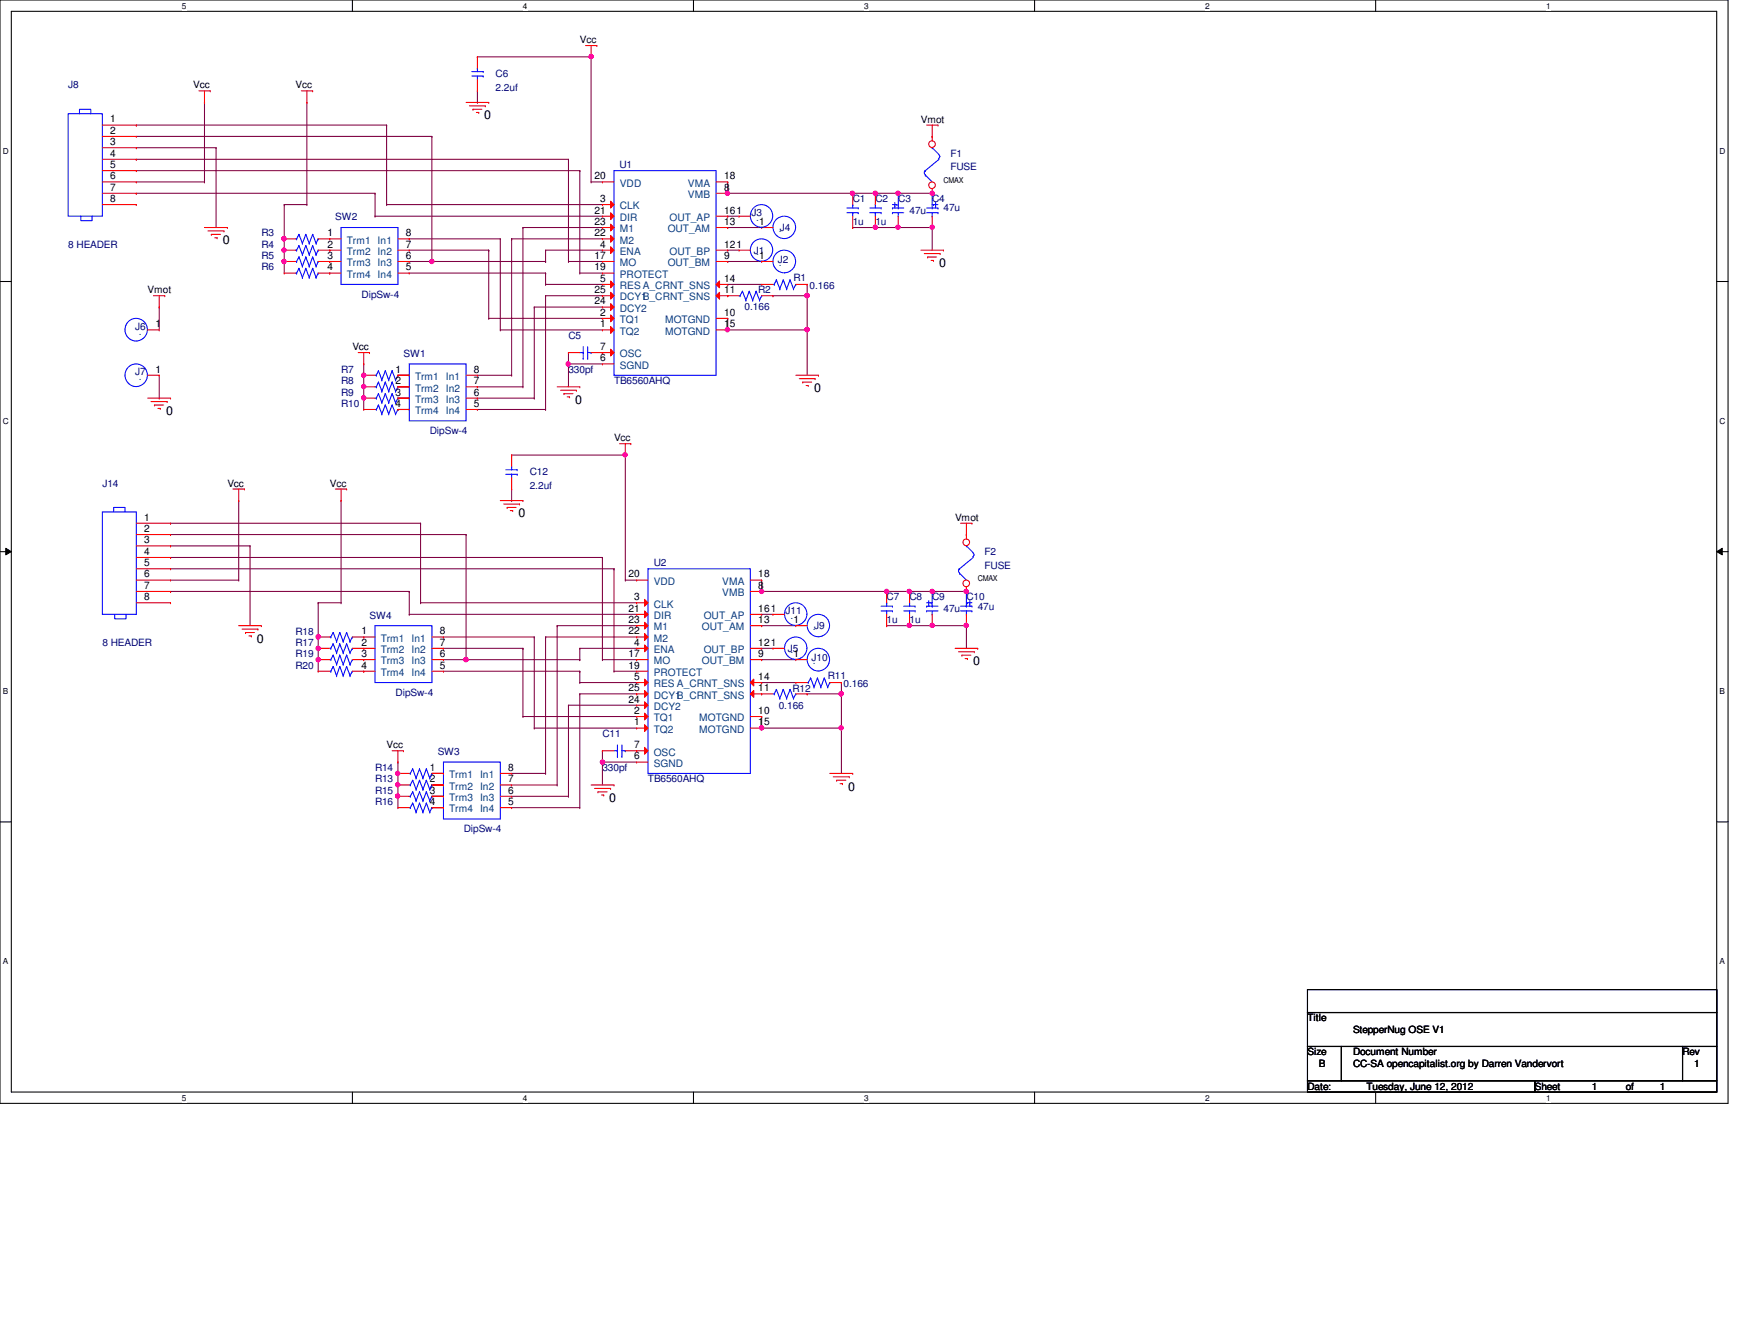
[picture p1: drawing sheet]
<svg xmlns="http://www.w3.org/2000/svg" width="279mm" height="216mm" viewBox="0 0 279 216" stroke-linecap="round" stroke-linejoin="round" font-family="sans-serif">
<defs><g id="words">
<g font-size="2">
<text x="77.9" y="19.2">0</text>
<text x="35.9" y="39.3">0</text>
<text x="151" y="43">0</text>
<text x="92.5" y="64.9">0</text>
<text x="130.9" y="63.1">0</text>
<text x="26.7" y="66.7">0</text>
<text x="83.4" y="83.2">0</text>
<text x="41.3" y="103.3">0</text>
<text x="156.5" y="107">0</text>
<text x="98" y="128.9">0</text>
<text x="136.4" y="127.1">0</text>
</g>
<g font-size="1.7">
<text x="17.7" y="19.7">1</text>
<text x="17.7" y="21.5">2</text>
<text x="17.7" y="23.3">3</text>
<text x="17.7" y="25.2">4</text>
<text x="17.7" y="27">5</text>
<text x="17.7" y="28.8">6</text>
<text x="95.6" y="28.8">20</text>
<text x="116.5" y="28.8">18</text>
<text x="17.7" y="30.6">7</text>
<text x="17.7" y="32.5">8</text>
<text x="95.6" y="34.3">21</text>
<text x="96.6" y="32.5">3</text>
<text x="116.5" y="30.6">8</text>
<text x="116.5" y="34.3">161</text>
<text x="52.7" y="38">1</text>
<text x="52.7" y="39.8">2</text>
<text x="52.7" y="41.6">3</text>
<text x="65.3" y="41.6">6</text>
<text x="65.3" y="39.8">7</text>
<text x="65.3" y="38">8</text>
<text x="95.6" y="41.6">17</text>
<text x="95.6" y="38">22</text>
<text x="95.6" y="36.2">23</text>
<text x="96.6" y="39.8">4</text>
<text x="116.5" y="41.6">9</text>
<text x="116.5" y="39.8">121</text>
<text x="116.5" y="36.2">13</text>
<text x="122.1" y="41.6">1</text>
<text x="122.1" y="36.2">1</text>
<text x="52.7" y="43.5">4</text>
<text x="65.3" y="43.5">5</text>
<text x="95.6" y="43.5">19</text>
<text x="95.6" y="47.1">25</text>
<text x="96.6" y="45.3">5</text>
<text x="116.5" y="47.1">11</text>
<text x="116.5" y="45.3">14</text>
<text x="25" y="52.6">1</text>
<text x="95.6" y="48.9">24</text>
<text x="96.6" y="52.6">1</text>
<text x="96.6" y="50.8">2</text>
<text x="116.5" y="50.8">10</text>
<text x="116.5" y="52.6">15</text>
<text x="25" y="59.9">1</text>
<text x="63.6" y="59.9">1</text>
<text x="76.2" y="59.9">8</text>
<text x="96.6" y="58.1">6</text>
<text x="96.6" y="56.3">7</text>
<text x="63.6" y="61.8">2</text>
<text x="63.6" y="63.6">3</text>
<text x="63.6" y="65.4">4</text>
<text x="76.2" y="65.4">5</text>
<text x="76.2" y="63.6">6</text>
<text x="76.2" y="61.8">7</text>
<text x="23.2" y="83.7">1</text>
<text x="23.2" y="85.5">2</text>
<text x="23.2" y="87.3">3</text>
<text x="23.2" y="89.2">4</text>
<text x="23.2" y="91">5</text>
<text x="23.2" y="92.8">6</text>
<text x="23.2" y="94.7">7</text>
<text x="101.1" y="92.8">20</text>
<text x="122" y="94.7">8</text>
<text x="122" y="92.8">18</text>
<text x="23.2" y="96.5">8</text>
<text x="58.1" y="102">1</text>
<text x="70.7" y="102">8</text>
<text x="101.1" y="98.3">21</text>
<text x="101.1" y="102">22</text>
<text x="101.1" y="100.2">23</text>
<text x="102" y="96.5">3</text>
<text x="122" y="100.2">13</text>
<text x="122" y="98.3">161</text>
<text x="127.6" y="100.2">1</text>
<text x="58.1" y="103.8">2</text>
<text x="58.1" y="105.6">3</text>
<text x="58.1" y="107.5">4</text>
<text x="70.7" y="107.5">5</text>
<text x="70.7" y="105.6">6</text>
<text x="70.7" y="103.8">7</text>
<text x="101.1" y="105.6">17</text>
<text x="101.1" y="107.5">19</text>
<text x="102" y="103.8">4</text>
<text x="122" y="105.6">9</text>
<text x="122" y="103.8">121</text>
<text x="127.6" y="105.6">1</text>
<text x="101.1" y="112.9">24</text>
<text x="101.1" y="111.1">25</text>
<text x="102" y="109.3">5</text>
<text x="122" y="111.1">11</text>
<text x="122" y="109.3">14</text>
<text x="102" y="116.6">1</text>
<text x="102" y="114.8">2</text>
<text x="122" y="114.8">10</text>
<text x="122" y="116.6">15</text>
<text x="69.1" y="123.9">1</text>
<text x="69.1" y="125.8">2</text>
<text x="81.7" y="125.8">7</text>
<text x="81.7" y="123.9">8</text>
<text x="102" y="122.1">6</text>
<text x="102" y="120.3">7</text>
<text x="69.1" y="127.6">3</text>
<text x="69.1" y="129.4">4</text>
<text x="81.7" y="129.4">5</text>
<text x="81.7" y="127.6">6</text>
</g>
<g font-size="1.7" fill="#004080">
<text x="99.7" y="33.7">CLK</text>
<text x="99.7" y="30">VDD</text>
<text x="99.7" y="35.5">DIR</text>
<text x="107.7" y="35.5">OUT_AP</text>
<text x="110.7" y="31.8">VMB</text>
<text x="110.7" y="30">VMA</text>
<text x="121.6" y="35.5">.</text>
<text x="55.8" y="39.2">Trm1 In1</text>
<text x="55.8" y="41">Trm2 In2</text>
<text x="99.7" y="41">ENA</text>
<text x="99.7" y="39.2">M2</text>
<text x="99.7" y="37.3">M1</text>
<text x="107.4" y="37.3">OUT_AM</text>
<text x="107.7" y="41">OUT_BP</text>
<text x="121.6" y="41">.</text>
<text x="125.3" y="37.3">.J4</text>
<text x="55.8" y="42.8">Trm3 In3</text>
<text x="55.8" y="44.7">Trm4 In4</text>
<text x="99.7" y="46.5">RES A_CRNT_SNS</text>
<text x="99.7" y="42.8">MO</text>
<text x="99.7" y="44.7">PROTECT</text>
<text x="107.4" y="42.8">OUT_BM</text>
<text x="125.3" y="42.8">.</text>
<text x="22.4" y="53.8">.</text>
<text x="99.7" y="53.8">TQ2</text>
<text x="99.7" y="51.9">TQ1</text>
<text x="99.7" y="50.1">DCY2</text>
<text x="99.7" y="48.3">DCY1B_CRNT_SNS</text>
<text x="107" y="51.9">MOTGND</text>
<text x="107" y="53.8">MOTGND</text>
<text x="99.7" y="59.3">SGND</text>
<text x="99.7" y="57.4">OSC</text>
<text x="22.4" y="61.1">.</text>
<text x="66.8" y="61.1">Trm1 In1</text>
<text x="66.8" y="62.9">Trm2 In2</text>
<text x="66.8" y="64.8">Trm3 In3</text>
<text x="66.8" y="66.6">Trm4 In4</text>
<text x="105.2" y="94">VDD</text>
<text x="116.2" y="95.8">VMB</text>
<text x="116.2" y="94">VMA</text>
<text x="105.2" y="97.7">CLK</text>
<text x="105.2" y="99.5">DIR</text>
<text x="105.2" y="101.3">M1</text>
<text x="112.9" y="101.3">OUT_AM</text>
<text x="113.2" y="99.5">OUT_AP</text>
<text x="127.1" y="99.5">.</text>
<text x="130.8" y="101.3">.J9</text>
<text x="61.3" y="103.2">Trm1 In1</text>
<text x="61.3" y="105">Trm2 In2</text>
<text x="61.3" y="106.8">Trm3 In3</text>
<text x="105.2" y="105">ENA</text>
<text x="105.2" y="106.8">MO</text>
<text x="105.2" y="103.2">M2</text>
<text x="112.9" y="106.8">OUT_BM</text>
<text x="113.2" y="105">OUT_BP</text>
<text x="127.1" y="105">.</text>
<text x="130.8" y="106.8">.</text>
<text x="61.3" y="108.7">Trm4 In4</text>
<text x="105.2" y="110.5">RES A_CRNT_SNS</text>
<text x="105.2" y="108.7">PROTECT</text>
<text x="105.2" y="112.3">DCY1B_CRNT_SNS</text>
<text x="105.2" y="117.8">TQ2</text>
<text x="105.2" y="116">TQ1</text>
<text x="105.2" y="114.1">DCY2</text>
<text x="112.5" y="116">MOTGND</text>
<text x="112.5" y="117.8">MOTGND</text>
<text x="72.3" y="125.1">Trm1 In1</text>
<text x="105.2" y="123.3">SGND</text>
<text x="105.2" y="121.5">OSC</text>
<text x="72.3" y="127">Trm2 In2</text>
<text x="72.3" y="128.8">Trm3 In3</text>
<text x="72.3" y="130.6">Trm4 In4</text>
</g>
<g font-size="1.6">
<text x="93.3" y="6.9">Vcc</text>
<text x="31.1" y="14.2">Vcc</text>
<text x="47.5" y="14.2">Vcc</text>
<text x="148.1" y="19.7">Vmot</text>
<text x="23.7" y="47.2">Vmot</text>
<text x="56.7" y="56.3">Vcc</text>
<text x="98.8" y="70.9">Vcc</text>
<text x="36.6" y="78.2">Vcc</text>
<text x="53" y="78.2">Vcc</text>
<text x="153.6" y="83.7">Vmot</text>
<text x="62.2" y="120.3">Vcc</text>
<text x="210.3" y="164.2">Title</text>
<text x="217.6" y="166">StepperNug OSE V1</text>
<text x="210.3" y="169.7">Size</text>
<text x="212.1" y="171.5">B</text>
<text x="217.6" y="169.7">Document Number</text>
<text x="217.6" y="171.5">CC-SA opencapitalist.org by Darren Vandervort</text>
<text x="270.6" y="169.7">Rev</text>
<text x="272.5" y="171.5">1</text>
<text x="210.3" y="175.2">Date:</text>
<text x="219.8" y="175.2">Tuesday, June 12, 2012</text>
<text x="246.9" y="175.2">Sheet</text>
<text x="256" y="175.2">1</text>
<text x="261.5" y="175.2">of</text>
<text x="267" y="175.2">1</text>
</g>
<g font-size="1.6" fill="#000080">
<text x="11" y="14.2">J8</text>
<text x="79.7" y="12.4">C6</text>
<text x="79.7" y="14.6">2.2uf</text>
<text x="99.7" y="27.1">U1</text>
<text x="152.9" y="25.2">F1</text>
<text x="152.9" y="27.4">FUSE</text>
<text x="53.9" y="35.4">SW2</text>
<text x="120.9" y="34.7">J3</text>
<text x="137.2" y="32.5">C1</text>
<text x="140.8" y="32.5">C2</text>
<text x="144.5" y="32.5">C3</text>
<text x="146.3" y="34.3">47u</text>
<text x="149.9" y="32.5">C4</text>
<text x="151.8" y="34">47u</text>
<text x="11" y="39.8">8 HEADER</text>
<text x="42" y="38">R3</text>
<text x="42" y="39.8">R4</text>
<text x="42" y="41.7">R5</text>
<text x="121.2" y="40.8">J1</text>
<text x="137.2" y="36.2">1u</text>
<text x="140.8" y="36.2">1u</text>
<text x="42" y="43.5">R6</text>
<text x="58.2" y="47.9">DipSw-4</text>
<text x="122" y="47.2">R2</text>
<text x="125.1" y="42.2">J2</text>
<text x="127.6" y="45.1">R1</text>
<text x="130.2" y="46.4">0.166</text>
<text x="21.8" y="53">J6</text>
<text x="119.8" y="49.9">0.166</text>
<text x="54.9" y="59.9">R7</text>
<text x="64.9" y="57.4">SW1</text>
<text x="91.4" y="54.5">C5</text>
<text x="91.4" y="59.9">330pf</text>
<text x="21.8" y="60.3">J7</text>
<text x="54.9" y="61.8">R8</text>
<text x="54.9" y="63.6">R9</text>
<text x="54.9" y="65.4">R10</text>
<text x="98.8" y="61.8">TB6560AHQ</text>
<text x="69.1" y="69.8">DipSw-4</text>
<text x="85.2" y="76.4">C12</text>
<text x="16.5" y="78.2">J14</text>
<text x="85.2" y="78.6">2.2uf</text>
<text x="158.4" y="89.2">F2</text>
<text x="105.2" y="91.1">U2</text>
<text x="158.4" y="91.4">FUSE</text>
<text x="59.4" y="99.4">SW4</text>
<text x="126.4" y="98.7">J11</text>
<text x="142.6" y="96.5">C7</text>
<text x="142.6" y="100.2">1u</text>
<text x="146.3" y="96.5">C8</text>
<text x="146.3" y="100.2">1u</text>
<text x="149.9" y="96.5">C9</text>
<text x="151.8" y="98.3">47u</text>
<text x="155.4" y="96.5">C10</text>
<text x="157.3" y="98">47u</text>
<text x="16.5" y="103.8">8 HEADER</text>
<text x="47.5" y="103.8">R17</text>
<text x="47.5" y="102">R18</text>
<text x="47.5" y="105.7">R19</text>
<text x="47.5" y="107.5">R20</text>
<text x="126.7" y="104.8">J5</text>
<text x="130.6" y="106.2">J10</text>
<text x="63.6" y="111.9">DipSw-4</text>
<text x="125.3" y="113.9">0.166</text>
<text x="127.5" y="111.2">R12</text>
<text x="133.1" y="109.1">R11</text>
<text x="135.7" y="110.4">0.166</text>
<text x="96.9" y="118.5">C11</text>
<text x="60.3" y="125.8">R13</text>
<text x="60.3" y="124">R14</text>
<text x="70.4" y="121.4">SW3</text>
<text x="96.9" y="124">330pf</text>
<text x="104.2" y="125.8">TB6560AHQ</text>
<text x="60.3" y="127.6">R15</text>
<text x="60.3" y="129.5">R16</text>
<text x="74.6" y="133.8">DipSw-4</text>
</g>
<g font-size="1.3">
<text x="29.3" y="1.4">5</text>
<text x="84.1" y="1.4">4</text>
<text x="139" y="1.4">3</text>
<text x="193.8" y="1.4">2</text>
<text x="248.7" y="1.4">1</text>
<text x=".5" y="24.7">D</text>
<text x="151.8" y="29.5">CMAX</text>
<text x="276.6" y="24.7">D</text>
<text x=".5" y="68.2">C</text>
<text x="276.6" y="68.2">C</text>
<text x="157.3" y="93.5">CMAX</text>
<text x=".5" y="111.6">B</text>
<text x="276.6" y="111.6">B</text>
<text x=".5" y="155">A</text>
<text x="276.6" y="155">A</text>
<text x="29.3" y="177">5</text>
<text x="84.1" y="177">4</text>
<text x="139" y="177">3</text>
<text x="193.8" y="177">2</text>
<text x="248.7" y="177">1</text>
</g>
</g></defs>
<path d="M0 0h278v177.4h-278zM1.8 1.8h274.3v173.8h-274.3z" fill="none" stroke="#000" stroke-width=".17"/>
<g fill="#fff">
<path d="M29.3 .2h.7v1.5h-.7z"/>
<path d="M29.3 175.8h.7v1.4h-.7z"/>
</g>
<path d="M56.7 0v1.8M56.7 175.6v1.8" fill="none" stroke="#000" stroke-width=".17"/>
<g fill="#fff">
<path d="M84.1 .2h.7v1.5h-.7z"/>
<path d="M84.1 175.8h.7v1.4h-.7z"/>
</g>
<path d="M111.5 0v1.8M111.5 175.6v1.8" fill="none" stroke="#000" stroke-width=".17"/>
<g fill="#fff">
<path d="M139 .2h.7v1.5h-.7z"/>
<path d="M139 175.8h.7v1.4h-.7z"/>
</g>
<path d="M166.4 0v1.8M166.4 175.6v1.8" fill="none" stroke="#000" stroke-width=".17"/>
<g fill="#fff">
<path d="M193.8 .2h.8v1.5h-.8z"/>
<path d="M193.8 175.8h.8v1.4h-.8z"/>
</g>
<path d="M221.3 0v1.8M221.3 175.6v1.8" fill="none" stroke="#000" stroke-width=".17"/>
<g fill="#fff">
<path d="M248.7 .2h.7v1.5h-.7z"/>
<path d="M248.7 175.8h.7v1.4h-.7z"/>
<path d="M.5 23.5h.9v1.5h-.9z"/>
<path d="M276.6 23.5h.9v1.5h-.9z"/>
<path d="M.5 67h.9v1.5h-.9z"/>
<path d="M276.6 67h.9v1.5h-.9z"/>
</g>
<path d="M0 45.3h1.8M276.1 45.3h1.9" fill="none" stroke="#000" stroke-width=".17"/>
<g fill="#fff">
<path d="M.5 110.4h.8v1.5h-.8z"/>
<path d="M276.6 110.4h.9v1.5h-.9z"/>
</g>
<path d="M0 88.7h1.8M276.1 88.7h1.9" fill="none" stroke="#000" stroke-width=".17"/>
<path d="M.9 88.1l.9 .6-.9 .5zM276.1 88.7l.9-.6v1.1z" fill="#000"/>
<path d="M.9 88.1l.9 .6-.9 .5zM276.1 88.7l.9-.6v1.1z" fill="none" stroke="#000" stroke-width=".16"/>
<g fill="#fff">
<path d="M.5 153.8h.8v1.5h-.8z"/>
<path d="M276.6 153.8h.9v1.5h-.9z"/>
</g>
<path d="M0 132.1h1.8M276.1 132.1h1.9" fill="none" stroke="#000" stroke-width=".17"/>
<path d="M117.1 45.7h.1M117.1 51.2h.1M117.1 53h.1M117.1 45.7h5.4M117.1 51.2v1.8M117.1 53h12.7M124.3 47.5h.1M129.8 53h.1M129.8 45.7h.1M129.8 45.7v1.8h-5.5M129.8 53v7.3" fill="none" stroke="#800040" stroke-width=".17"/>
<circle cx="117" cy="53" r=".34" fill="#f0f"/>
<circle cx="117" cy="53" r=".34" fill="none" stroke="#f0f" stroke-width=".17"/>
<path d="M129.8 47.5h.1M129.8 47.5v5.5" fill="none" stroke="#800040" stroke-width=".17"/>
<circle cx="129.8" cy="53" r=".36" fill="#f0f"/>
<circle cx="129.8" cy="53" r=".36" fill="none" stroke="#f0f" stroke-width=".17"/>
<circle cx="129.8" cy="47.5" r=".37" fill="#f0f"/>
<circle cx="129.8" cy="47.5" r=".37" fill="none" stroke="#f0f" stroke-width=".17"/>
<path d="M117.1 36.6h.1M117.1 34.8h.1M117.1 36.6h5.4M117.1 34.8h1.8M144.5 36.6h.1M144.5 36.6h5.4M117.1 40.2h.1M117.1 42h.1M117.1 40.2h1.8M117.1 42h5.4" fill="none" stroke="#800040" stroke-width=".17"/>
<circle cx="144.4" cy="36.5" r=".34" fill="#f0f"/>
<circle cx="144.4" cy="36.5" r=".34" fill="none" stroke="#f0f" stroke-width=".17"/>
<path d="M149.9 36.6h.1M149.9 36.6v3.6" fill="none" stroke="#800040" stroke-width=".17"/>
<circle cx="149.9" cy="36.5" r=".34" fill="#f0f"/>
<circle cx="149.9" cy="36.5" r=".34" fill="none" stroke="#f0f" stroke-width=".17"/>
<path d="M144.5 31.1h.1M144.5 31.1h5.4" fill="none" stroke="#800040" stroke-width=".17"/>
<circle cx="149.9" cy="31.1" r=".34" fill="#f0f"/>
<circle cx="149.9" cy="31.1" r=".34" fill="none" stroke="#f0f" stroke-width=".17"/>
<circle cx="144.4" cy="31.1" r=".34" fill="#f0f"/>
<circle cx="144.4" cy="31.1" r=".34" fill="none" stroke="#f0f" stroke-width=".17"/>
<path d="M117.1 29.3h.1M117.1 29.3v1.8M137.2 31.1h.1M137.2 31.1h3.6" fill="none" stroke="#800040" stroke-width=".17"/>
<circle cx="137.1" cy="31.1" r=".34" fill="#f0f"/>
<circle cx="137.1" cy="31.1" r=".34" fill="none" stroke="#f0f" stroke-width=".17"/>
<path d="M91.4 58.5h.1M91.4 58.5v3.7" fill="none" stroke="#800040" stroke-width=".17"/>
<circle cx="91.4" cy="58.5" r=".34" fill="#f0f"/>
<circle cx="91.4" cy="58.5" r=".34" fill="none" stroke="#f0f" stroke-width=".17"/>
<path d="M76.8 9.1h.1M76.8 9.1h18.3M95.1 9.1h.1M95.1 9.1v20.2M95.1 29.3h.1M95.1 29.3h1.8M91.4 58.5h.1M91.4 56.7h.1M91.4 58.5h5.5M91.4 56.7v1.8" fill="none" stroke="#800040" stroke-width=".17"/>
<circle cx="95.1" cy="9.1" r=".34" fill="#f0f"/>
<circle cx="95.1" cy="9.1" r=".34" fill="none" stroke="#f0f" stroke-width=".17"/>
<g fill="none" stroke="#800040" stroke-width=".17">
<path d="M49.4 16.5h.1M49.4 16.5v16.4M21.9 20.1h.1M21.9 25.6h.1M21.9 23.7h.1M21.9 20.1h40.3M21.9 25.6h69.5M21.9 23.7h12.9M34.8 23.7h.1M34.8 23.7v12.9M45.7 32.9h3.7M49.4 32.9h.1"/>
<path d="M60.3 34.8h.1M60.3 34.8h36.6M62.2 32.9h.1M62.2 20.1h.1M62.2 32.9h34.7M62.2 20.1v12.8M91.4 25.6h.1M91.4 25.6v16.4M93.3 27.4h.1M93.3 27.4v16.5M117.1 31.1h.1M117.1 31.1h20.1"/>
<path d="M137.2 36.6h.1M137.2 36.6h3.6M91.4 42h.1M91.4 42h5.5M93.3 43.9h.1M93.3 43.9h3.6"/>
</g>
<circle cx="117" cy="31.1" r=".34" fill="#f0f"/>
<circle cx="117" cy="31.1" r=".34" fill="none" stroke="#f0f" stroke-width=".17"/>
<path d="M140.8 36.6h.1M140.8 36.6h3.7" fill="none" stroke="#800040" stroke-width=".17"/>
<circle cx="140.8" cy="36.5" r=".34" fill="#f0f"/>
<circle cx="140.8" cy="36.5" r=".34" fill="none" stroke="#f0f" stroke-width=".17"/>
<path d="M140.8 31.1h.1M140.8 31.1h3.7" fill="none" stroke="#800040" stroke-width=".17"/>
<circle cx="140.8" cy="31.1" r=".34" fill="#f0f"/>
<circle cx="140.8" cy="31.1" r=".34" fill="none" stroke="#f0f" stroke-width=".17"/>
<g fill="none" stroke="#800040" stroke-width=".17">
<path d="M76.8 16.5h.1M76.8 14.6v1.9M65.8 38.4h.1M65.8 38.4h14.7M80.5 38.4h.1M80.5 38.4v14.6M65.8 40.2h12.8M65.8 42h3.7M69.5 42h.1M78.6 40.2h.1M78.6 51.2h.1M78.6 51.2h18.3"/>
<path d="M78.6 40.2v11M80.5 53h.1M80.5 53h16.4"/>
</g>
<circle cx="69.5" cy="42" r=".34" fill="#f0f"/>
<circle cx="69.5" cy="42" r=".34" fill="none" stroke="#f0f" stroke-width=".17"/>
<g fill="none" stroke="#800040" stroke-width=".17">
<path d="M82.3 38.4h.1M82.3 38.4h14.6M65.8 43.9h22M87.8 40.2h.1M87.8 42h.1M87.8 45.7h.1M87.8 43.9h.1M87.8 47.5h.1M87.8 40.2h9.1M87.8 40.2v1.8M87.8 43.9v1.8M87.8 47.5v18.3"/>
<path d="M87.8 45.7h9.1M87.8 47.5h9.1M96.9 47.5h.1M58.5 64h.1M58.5 64v1.8"/>
</g>
<circle cx="58.5" cy="64" r=".34" fill="#f0f"/>
<circle cx="58.5" cy="64" r=".34" fill="none" stroke="#f0f" stroke-width=".17"/>
<path d="M58.5 60.3h.1M58.5 60.3v1.9" fill="none" stroke="#800040" stroke-width=".17"/>
<circle cx="58.5" cy="60.3" r=".34" fill="#f0f"/>
<circle cx="58.5" cy="60.3" r=".34" fill="none" stroke="#f0f" stroke-width=".17"/>
<path d="M58.5 62.2h.1M58.5 62.2v1.8" fill="none" stroke="#800040" stroke-width=".17"/>
<circle cx="58.5" cy="62.1" r=".34" fill="#f0f"/>
<circle cx="58.5" cy="62.1" r=".34" fill="none" stroke="#f0f" stroke-width=".17"/>
<path d="M45.7 40.2h.1M45.7 40.2v1.8" fill="none" stroke="#800040" stroke-width=".17"/>
<circle cx="45.7" cy="40.2" r=".34" fill="#f0f"/>
<circle cx="45.7" cy="40.2" r=".34" fill="none" stroke="#f0f" stroke-width=".17"/>
<path d="M45.7 32.9h.1M45.7 38.4h.1M45.7 32.9v7.3" fill="none" stroke="#800040" stroke-width=".17"/>
<circle cx="45.7" cy="38.4" r=".35" fill="#f0f"/>
<circle cx="45.7" cy="38.4" r=".35" fill="none" stroke="#f0f" stroke-width=".17"/>
<path d="M45.7 42h.1M45.7 42v1.9" fill="none" stroke="#800040" stroke-width=".17"/>
<circle cx="45.7" cy="42" r=".34" fill="#f0f"/>
<circle cx="45.7" cy="42" r=".34" fill="none" stroke="#f0f" stroke-width=".17"/>
<g fill="none" stroke="#800040" stroke-width=".17">
<path d="M32.9 16.5h.1M32.9 16.5v12.8M21.9 31.1h.1M21.9 21.9h47.6M21.9 27.4h71.4M21.9 29.3h11M21.9 31.1h38.4M32.9 29.3h.1M60.3 31.1h.1M60.3 31.1v3.7M69.5 21.9h.1M69.5 21.9v20.1"/>
<path d="M82.3 38.4h.1M82.3 38.4v21.9M84.1 36.6h.1M84.1 36.6v25.6M84.1 36.6h12.8M93.3 27.4h.1M96.9 36.6h.1M25.6 49.4h.1M25.6 49.4v3.6M58.5 58.5h.1M58.5 58.5v1.8M69.5 42h.1"/>
<path d="M69.5 42h18.3M85.9 49.4h.1M85.9 49.4h11M85.9 49.4v14.6M87.8 42h.1M25.6 64h.1M25.6 60.3v3.7M64 60.3h.1M64 62.2h.1M64 64h.1M64 65.8h.1M64 60.3h1.8"/>
<path d="M64 62.2h1.8M64 64h1.8M64 65.8h1.8M76.8 64h.1M76.8 60.3h5.5M76.8 62.2h7.3M76.8 64h9.1M76.8 65.8h11M82.3 60.3h.1M84.1 62.2h.1M85.9 64h.1M87.8 65.8h.1"/>
<path d="M122.5 109.7h.1M122.5 115.2h.1M122.5 117.1h.1M122.5 109.7h5.5M122.5 115.2v1.9M122.5 117.1h12.8M129.8 111.5h.1M135.3 117.1h.1M135.3 109.7h.1M135.3 109.7v1.8h-5.5M135.3 117.1v7.2"/>
</g>
<circle cx="122.5" cy="117" r=".34" fill="#f0f"/>
<circle cx="122.5" cy="117" r=".34" fill="none" stroke="#f0f" stroke-width=".17"/>
<path d="M135.3 111.5h.1M135.3 111.5v5.6" fill="none" stroke="#800040" stroke-width=".17"/>
<circle cx="135.3" cy="117" r=".34" fill="#f0f"/>
<circle cx="135.3" cy="117" r=".34" fill="none" stroke="#f0f" stroke-width=".17"/>
<circle cx="135.3" cy="111.5" r=".35" fill="#f0f"/>
<circle cx="135.3" cy="111.5" r=".35" fill="none" stroke="#f0f" stroke-width=".17"/>
<path d="M122.5 98.8h.1M122.5 98.8h1.8M122.5 104.2h.1M122.5 100.6h.1M122.5 106h.1M122.5 104.2h1.8M122.5 100.6h5.5M122.5 106h5.5M149.9 100.6h.1M149.9 100.6h5.5" fill="none" stroke="#800040" stroke-width=".17"/>
<circle cx="149.9" cy="100.5" r=".34" fill="#f0f"/>
<circle cx="149.9" cy="100.5" r=".34" fill="none" stroke="#f0f" stroke-width=".17"/>
<path d="M155.4 100.6h.1M155.4 100.6v3.6" fill="none" stroke="#800040" stroke-width=".17"/>
<circle cx="155.4" cy="100.5" r=".34" fill="#f0f"/>
<circle cx="155.4" cy="100.5" r=".34" fill="none" stroke="#f0f" stroke-width=".17"/>
<path d="M149.9 95.1h.1M149.9 95.1h5.5" fill="none" stroke="#800040" stroke-width=".17"/>
<circle cx="155.4" cy="95.1" r=".34" fill="#f0f"/>
<circle cx="155.4" cy="95.1" r=".34" fill="none" stroke="#f0f" stroke-width=".17"/>
<circle cx="149.9" cy="95.1" r=".34" fill="#f0f"/>
<circle cx="149.9" cy="95.1" r=".34" fill="none" stroke="#f0f" stroke-width=".17"/>
<path d="M122.5 93.3h.1M122.5 93.3v1.8M142.6 95.1h.1M142.6 95.1h3.7" fill="none" stroke="#800040" stroke-width=".17"/>
<circle cx="142.6" cy="95.1" r=".34" fill="#f0f"/>
<circle cx="142.6" cy="95.1" r=".34" fill="none" stroke="#f0f" stroke-width=".17"/>
<path d="M96.9 122.5h.1M96.9 122.5v3.7" fill="none" stroke="#800040" stroke-width=".17"/>
<circle cx="96.9" cy="122.5" r=".34" fill="#f0f"/>
<circle cx="96.9" cy="122.5" r=".34" fill="none" stroke="#f0f" stroke-width=".17"/>
<path d="M82.3 73.2h.1M82.3 73.2h18.3M100.6 73.2h.1M100.6 73.2v20.1M100.6 93.3h.1M100.6 93.3h1.8M96.9 122.5h.1M96.9 120.7h.1M96.9 122.5h5.5M96.9 120.7v1.8" fill="none" stroke="#800040" stroke-width=".17"/>
<circle cx="100.5" cy="73.1" r=".34" fill="#f0f"/>
<circle cx="100.5" cy="73.1" r=".34" fill="none" stroke="#f0f" stroke-width=".17"/>
<g fill="none" stroke="#800040" stroke-width=".17">
<path d="M27.4 84.1h.1M27.4 89.6h.1M27.4 87.8h.1M27.4 84.1h40.2M27.4 89.6h69.5M27.4 87.8h12.8M40.2 87.8h.1M40.2 87.8v12.8M51.2 96.9h3.7M54.9 96.9h.1M54.9 80.5h.1M54.9 80.5v16.4"/>
<path d="M65.8 98.8h.1M65.8 98.8h36.6M67.6 96.9h.1M67.6 84.1h.1M67.6 96.9h34.8M67.6 84.1v12.8M96.9 89.6h.1M96.9 89.6v16.4M98.8 91.4h.1M98.8 91.4v16.5M122.5 95.1h.1M122.5 95.1h20.1"/>
<path d="M96.9 106h.1M96.9 106h5.5M98.8 107.9h.1M98.8 107.9h3.6M142.6 100.6h.1M142.6 100.6h3.7"/>
</g>
<circle cx="122.5" cy="95.1" r=".34" fill="#f0f"/>
<circle cx="122.5" cy="95.1" r=".34" fill="none" stroke="#f0f" stroke-width=".17"/>
<path d="M146.3 100.6h.1M146.3 100.6h3.6" fill="none" stroke="#800040" stroke-width=".17"/>
<circle cx="146.3" cy="100.5" r=".34" fill="#f0f"/>
<circle cx="146.3" cy="100.5" r=".34" fill="none" stroke="#f0f" stroke-width=".17"/>
<path d="M146.3 95.1h.1M146.3 95.1h3.6" fill="none" stroke="#800040" stroke-width=".17"/>
<circle cx="146.3" cy="95.1" r=".34" fill="#f0f"/>
<circle cx="146.3" cy="95.1" r=".34" fill="none" stroke="#f0f" stroke-width=".17"/>
<g fill="none" stroke="#800040" stroke-width=".17">
<path d="M82.3 78.6v1.9M82.3 80.5h.1M71.3 102.4h.1M71.3 102.4h14.6M71.3 104.2h12.8M71.3 106h3.7M75 106h.1M84.1 104.2h.1M84.1 115.2h.1M84.1 115.2h18.3M84.1 104.2v11M85.9 117.1h.1"/>
<path d="M85.9 102.4h.1M85.9 117.1h16.5M85.9 102.4v14.7"/>
</g>
<circle cx="75" cy="106" r=".36" fill="#f0f"/>
<circle cx="75" cy="106" r=".36" fill="none" stroke="#f0f" stroke-width=".17"/>
<g fill="none" stroke="#800040" stroke-width=".17">
<path d="M71.3 107.9h22M87.8 102.4h.1M87.8 102.4h14.6M93.3 104.2h.1M93.3 106h.1M93.3 109.7h.1M93.3 107.9h.1M93.3 111.5h.1M93.3 104.2h9.1M93.3 104.2v1.8M93.3 107.9v1.8M93.3 111.5v18.3"/>
<path d="M93.3 109.7h9.1M93.3 111.5h9.1M102.4 111.5h.1M64 128h.1M64 128v1.8"/>
</g>
<circle cx="64" cy="128" r=".34" fill="#f0f"/>
<circle cx="64" cy="128" r=".34" fill="none" stroke="#f0f" stroke-width=".17"/>
<path d="M64 124.3h.1M64 124.3v1.9" fill="none" stroke="#800040" stroke-width=".17"/>
<circle cx="64" cy="124.3" r=".34" fill="#f0f"/>
<circle cx="64" cy="124.3" r=".34" fill="none" stroke="#f0f" stroke-width=".17"/>
<path d="M64 126.2h.1M64 126.2v1.8" fill="none" stroke="#800040" stroke-width=".17"/>
<circle cx="64" cy="126.1" r=".34" fill="#f0f"/>
<circle cx="64" cy="126.1" r=".34" fill="none" stroke="#f0f" stroke-width=".17"/>
<path d="M51.2 104.2h.1M51.2 104.2v1.8" fill="none" stroke="#800040" stroke-width=".17"/>
<circle cx="51.2" cy="104.2" r=".34" fill="#f0f"/>
<circle cx="51.2" cy="104.2" r=".34" fill="none" stroke="#f0f" stroke-width=".17"/>
<path d="M51.2 96.9h.1M51.2 96.9v7.3M51.2 102.4h.1" fill="none" stroke="#800040" stroke-width=".17"/>
<circle cx="51.2" cy="102.4" r=".35" fill="#f0f"/>
<circle cx="51.2" cy="102.4" r=".35" fill="none" stroke="#f0f" stroke-width=".17"/>
<path d="M51.2 106h.1M51.2 106v1.9" fill="none" stroke="#800040" stroke-width=".17"/>
<circle cx="51.2" cy="106" r=".34" fill="#f0f"/>
<circle cx="51.2" cy="106" r=".34" fill="none" stroke="#f0f" stroke-width=".17"/>
<g fill="none" stroke="#800040" stroke-width=".17">
<path d="M27.4 95.1h.1M27.4 85.9h47.6M27.4 91.4h71.4M27.4 93.3h11M27.4 95.1h38.4M38.4 93.3h.1M38.4 80.5h.1M38.4 80.5v12.8M65.8 95.1h.1M65.8 95.1v3.7M75 85.9h.1M75 85.9v20.1"/>
<path d="M98.8 91.4h.1M75 106h.1M75 106h18.3M87.8 102.4h.1M87.8 102.4v21.9M89.6 100.6h.1M89.6 100.6v25.6M89.6 100.6h12.8M91.4 113.4h.1M91.4 113.4h11M91.4 113.4v14.6M93.3 106h.1"/>
<path d="M102.4 100.6h.1M64 122.5h.1M64 122.5v1.8M69.5 124.3h.1M69.5 126.2h.1M69.5 128h.1M69.5 129.8h.1M69.5 124.3h1.8M69.5 126.2h1.8M69.5 128h1.8M69.5 129.8h1.8M82.3 128h.1"/>
<path d="M82.3 124.3h5.5M82.3 126.2h7.3M82.3 128h9.1M82.3 129.8h11M87.8 124.3h.1M89.6 126.2h.1M91.4 128h.1M93.3 129.8h.1"/>
</g>
<g fill="none" stroke="#f00" stroke-width=".17">
<path d="M32 14.6h1.8M32.9 16.5h.1M32.9 14.6v1.9M33.8 14.6h.1M48.5 14.6h1.8M49.4 16.5h.1M49.4 14.6v1.9M50.3 14.6h.1M75 16.5h3.6M75.5 17h2.6M76.1 17.6h.1M76.1 17.6h1.4"/>
<path d="M76.6 18.1h.4M77 18.1h.1M78.1 17h.1M78.6 16.5h.1M94.2 7.3h1.8M95.1 9.1h.1M95.1 7.3v1.8M96 7.3h.1M32.9 36.6h3.7M33.4 37.1h2.6M34 37.7h.1M34 37.7h1.5"/>
<path d="M34.5 38.2h.4M34.9 38.2h.1M36 37.1h.1M36.6 36.6h.1M149.1 20.1h1.8M149.9 21.9h.1M149.9 20.1v1.8M150.9 20.1h.1M24.7 47.5h1.8M25.6 49.4h.1M25.6 47.5v1.9M26.5 47.5h.1"/>
<path d="M57.6 56.7h1.8M58.5 58.5h.1M58.5 56.7v1.8M59.4 56.7h.1M148.1 40.2h3.7M148.7 40.8h2.5M149.2 41.3h.1M149.2 41.3h1.5M149.8 41.9h.4M150.2 41.9h.1M151.2 40.8h.1M151.8 40.2h.1"/>
<path d="M23.7 64h3.7M24.3 64.6h2.6M24.8 65.1h.1M24.8 65.1h1.5M25.4 65.7h.4M25.8 65.7h.1M26.9 64.6h.1M27.4 64h.1M37.5 78.6h1.8M38.4 78.6v1.9M39.3 78.6h.1M53.9 78.6h1.9"/>
<path d="M54.9 78.6v1.9M55.8 78.6h.1M89.6 62.2h3.7M90.2 62.7h2.5M90.7 63.3h.1M90.7 63.3h1.5M91.2 63.8h.4M91.6 63.8h.1M92.7 62.7h.1M93.3 62.2h.1M99.7 71.3h1.8M100.6 73.2h.1"/>
<path d="M100.6 71.3v1.9M101.5 71.3h.1M128 60.3h3.7M128.6 60.9h2.5M129.1 61.4h.1M129.1 61.4h1.5M129.7 62h.3M130 62h.1M131.1 60.9h.1M131.7 60.3h.1M38.4 80.5h.1M54.9 80.5h.1"/>
<path d="M80.5 80.5h3.6M81 81h2.6M81.6 81.6h.1M81.6 81.6h1.4M82.1 82.1h.4M82.5 82.1h.1M83.6 81h.1M84.1 80.5h.1M154.5 84.1h1.8M155.4 85.9h.1M155.4 84.1v1.8M156.3 84.1h.1"/>
<path d="M38.4 100.6h3.6M38.9 101.1h2.6M39.5 101.7h.1M39.5 101.7h1.4M40 102.2h.4M40.4 102.2h.1M41.5 101.1h.1M42 100.6h.1M153.6 104.2h3.7M154.2 104.8h2.5M154.7 105.3h.1M154.7 105.3h1.5"/>
<path d="M155.2 105.9h.4M155.6 105.9h.1M156.7 104.8h.1M157.3 104.2h.1M63.1 120.7h1.8M64 122.5h.1M64 120.7v1.8M64.9 120.7h.1M95.1 126.2h3.7M95.6 126.7h2.6M96.2 127.3h.1M96.2 127.3h1.5"/>
<path d="M96.7 127.8h.4M97.1 127.8h.1M98.2 126.7h.1M98.8 126.2h.1M133.5 124.3h3.7M134 124.9h2.6M134.6 125.4h.1M134.6 125.4h1.5M135.1 126h.4M135.5 126h.1M136.6 124.9h.1M137.2 124.3h.1"/>
</g>
<path d="M210.3 159.1h65.8v3.7h-65.8zM210.3 162.8h65.8v5.4h-65.8zM210.3 168.2h5.5v5.5h-5.5zM210.3 173.7h36.6v1.9h-36.6zM215.8 168.2h54.8v5.5h-54.8zM246.9 173.7h29.2v1.9h-29.2zM270.6 168.2h5.5v5.5h-5.5z" fill="none" stroke="#000" stroke-width=".17"/>
<path d="M104.2 91.4h16.5v32.9h-16.5z" fill="none" stroke="#00f" stroke-width=".17"/>
<path d="M103.7 116.5l.5 .6-.5 .5z" fill="#f00"/>
<path d="M102.4 117.1h.1M102.4 117.1h1.8M103.7 116.5l.5 .6-.5 .5z" fill="none" stroke="#f00" stroke-width=".17"/>
<path d="M103.7 114.6l.5 .6-.5 .5z" fill="#f00"/>
<path d="M102.4 115.2h.1M102.4 115.2h1.8M103.7 114.6l.5 .6-.5 .5z" fill="none" stroke="#f00" stroke-width=".17"/>
<path d="M103.7 96.4l.5 .5-.5 .6z" fill="#f00"/>
<path d="M102.4 96.9h.1M102.4 96.9h1.8M103.7 96.4l.5 .5-.5 .6z" fill="none" stroke="#f00" stroke-width=".17"/>
<path d="M103.7 103.7l.5 .5-.5 .6z" fill="#f00"/>
<path d="M102.4 104.2h.1M102.4 104.2h1.8M103.7 103.7l.5 .5-.5 .6z" fill="none" stroke="#f00" stroke-width=".17"/>
<path d="M103.7 109.2l.5 .5-.5 .6z" fill="#f00"/>
<path d="M102.4 109.7h.1M102.4 109.7h1.8M103.7 109.2l.5 .5-.5 .6zM102.4 122.5h.1M102.4 122.5h1.8" fill="none" stroke="#f00" stroke-width=".17"/>
<path d="M103.7 120.1l.5 .6-.5 .5z" fill="#f00"/>
<path d="M120.7 95.1h1.8M122.5 95.1h.1M120.7 106h1.8M120.7 115.2h1.8M122.5 106h.1M122.5 115.2h.1M102.4 120.7h.1M102.4 120.7h1.8M103.7 120.1l.5 .6-.5 .5z" fill="none" stroke="#f00" stroke-width=".17"/>
<path d="M120.7 111.5l.5-.5v1.1z" fill="#f00"/>
<path d="M120.7 111.5l.5-.5v1.1zM120.7 111.5h1.8M120.7 104.2h1.8M120.7 100.6h1.8M122.5 111.5h.1M122.5 104.2h.1M122.5 100.6h.1" fill="none" stroke="#f00" stroke-width=".17"/>
<path d="M120.7 109.7l.5-.5v1.1z" fill="#f00"/>
<g fill="none" stroke="#f00" stroke-width=".17">
<path d="M102.4 93.3h.1M102.4 93.3h1.8M120.7 98.8h1.8M120.7 93.3h1.8M122.5 98.8h.1M122.5 93.3h.1M102.4 106h.1M102.4 107.9h.1M102.4 106h1.8M102.4 107.9h1.8M120.7 109.7l.5-.5v1.1zM120.7 109.7h1.8"/>
<path d="M120.7 117.1h1.8M122.5 109.7h.1M122.5 117.1h.1"/>
</g>
<path d="M103.7 98.2l.5 .6-.5 .5z" fill="#f00"/>
<path d="M102.4 98.8h.1M102.4 98.8h1.8M103.7 98.2l.5 .6-.5 .5z" fill="none" stroke="#f00" stroke-width=".17"/>
<path d="M103.7 101.9l.5 .5-.5 .6z" fill="#f00"/>
<path d="M102.4 102.4h.1M102.4 102.4h1.8M103.7 101.9l.5 .5-.5 .6z" fill="none" stroke="#f00" stroke-width=".17"/>
<path d="M103.7 100l.5 .6-.5 .5z" fill="#f00"/>
<path d="M102.4 100.6h.1M102.4 100.6h1.8M103.7 100l.5 .6-.5 .5z" fill="none" stroke="#f00" stroke-width=".17"/>
<path d="M103.7 112.8l.5 .6-.5 .5z" fill="#f00"/>
<path d="M102.4 113.4h.1M102.4 113.4h1.8M103.7 112.8l.5 .6-.5 .5z" fill="none" stroke="#f00" stroke-width=".17"/>
<path d="M103.7 111l.5 .5-.5 .6z" fill="#f00"/>
<g fill="none" stroke="#f00" stroke-width=".17">
<path d="M76.8 14.6h.1M76.8 9.1h.1M76.8 9.1v1.9M76.8 12.8v1.8M45.7 38.4h.1M45.7 38.4h1.8M51.2 38.4h3.7M53 38.4h.1M64 38.4h1.8M65.8 38.4h.1M122.5 36.6h.1M122.5 36.6h1.8"/>
<path d="M137.2 36.6h.1M137.2 31.1h.1M137.2 31.1v1.8M137.2 34.8v1.8M140.8 36.6h.1M140.8 31.1h.1M140.8 31.1v1.8M140.8 34.8v1.8M144.5 31.1h.1M144.5 36.6h.1M144.5 34.8v1.8M149.9 31.1h.1"/>
<path d="M149.9 36.6h.1M149.9 34.8v1.8M23.7 53h1.9M25.6 53h.1M45.7 40.2h.1M45.7 42h.1M45.7 43.9h.1M45.7 40.2h1.8M45.7 42h1.8M45.7 43.9h1.8M51.2 40.2h3.7M51.2 42h3.7"/>
<path d="M51.2 43.9h3.7M53 40.2h.1M53 42h.1M53 43.9h.1M64 40.2h1.8M64 42h1.8M64 43.9h1.8M65.8 43.9h.1M65.8 42h.1M65.8 40.2h.1M91.4 56.7h.1M91.4 56.7h1.9"/>
<path d="M95.1 56.7h1.8M96.9 56.7h.1M117.1 47.5h.1M117.1 47.5h1.8M118.9 40.2h.1M118.9 40.2h1.8M122.5 45.7h.1M122.5 42h.1M122.5 45.7h1.8M122.5 42h1.8M122.5 47.5h1.8M124.3 47.5h.1"/>
<path d="M128 45.7h1.8M129.8 45.7h.1M23.7 60.3h1.9M25.6 60.3h.1M58.5 62.2h.1M58.5 60.3h.1M58.5 64h.1M58.5 65.8h.1M58.5 62.2h1.8M58.5 60.3h1.8M58.5 64h1.8M58.5 65.8h1.8"/>
<path d="M64 62.2h1.8M64 60.3h1.8M64 64h1.8M64 65.8h1.8M65.8 62.2h.1M65.8 60.3h.1M65.8 64h.1M65.8 65.8h.1M82.3 78.6h.1M82.3 73.2h.1M82.3 73.2v1.8M82.3 76.8v1.8"/>
<path d="M124.3 98.8h.1M124.3 98.8h1.9M142.6 95.1h.1M142.6 95.1v1.8M142.6 98.8v1.8M146.3 95.1h.1M146.3 95.1v1.8M146.3 98.8v1.8M149.9 95.1h.1M149.9 98.8v1.8M155.4 95.1h.1M155.4 98.8v1.8"/>
<path d="M51.2 104.2h.1M51.2 102.4h.1M51.2 106h.1M51.2 107.9h.1M51.2 104.2h1.8M51.2 102.4h1.8M51.2 106h1.8M51.2 107.9h1.8M56.7 104.2h3.6M56.7 102.4h3.6M56.7 106h3.6M56.7 107.9h3.6"/>
<path d="M58.5 104.2h.1M58.5 102.4h.1M58.5 106h.1M58.5 107.9h.1M69.5 104.2h1.8M69.5 102.4h1.8M69.5 106h1.8M69.5 107.9h1.8M71.3 107.9h.1M71.3 106h.1M71.3 104.2h.1M71.3 102.4h.1"/>
<path d="M102.4 111.5h.1M102.4 111.5h1.8M103.7 111l.5 .5-.5 .6zM122.5 111.5h.1M122.5 111.5h1.8M124.3 104.2h.1M124.3 104.2h1.9M128 109.7h.1M128 100.6h.1M128 111.5h1.8M128 109.7h1.8M128 100.6h1.8"/>
<path d="M129.8 111.5h.1M133.5 109.7h1.8M135.3 109.7h.1M142.6 100.6h.1M146.3 100.6h.1M149.9 100.6h.1M155.4 100.6h.1M64 126.2h.1M64 124.3h.1M64 128h.1M64 124.3h1.8M64 126.2h1.8"/>
<path d="M64 128h1.8M69.5 124.3h.1M69.5 126.2h.1M69.5 128h.1M69.5 129.8h.1M69.5 124.3h1.8M69.5 126.2h1.8M69.5 128h1.8M69.5 129.8h1.8M71.3 126.2h.1M71.3 124.3h.1M71.3 128h.1"/>
<path d="M80.5 124.3h1.8M80.5 126.2h1.8M80.5 128h1.8M80.5 129.8h1.8M82.3 129.8h.1M82.3 128h.1M82.3 126.2h.1M82.3 124.3h.1M96.9 120.7h.1M96.9 120.7h1.9M100.6 120.7h1.8M102.4 120.7h.1"/>
</g>
<g fill="none" stroke="#00f" stroke-width=".17">
<path d="M75.9 12.2h1.8M75.9 11.5h1.8M76.8 11h.1M76.8 12.2h.1M76.8 11v.5M76.8 12.2v.6M77.7 12.2h.1M77.7 11.5h.1M47.5 38.4h.2M47.7 38.4h.1M48.1 37.7h.1M48.1 39.5h.1"/>
<path d="M48.1 37.7l-.4 .7M48.1 37.7l.5 1.4M48.1 39.5l-.4 .7M48.1 39.5l.5 1.4M48.6 39.1h.1M49.2 37.7h.1M49.2 39.5h.1M49.2 37.7l-.6 1.4M49.2 37.7l.5 1.4M49.2 39.5l-.6 1.4M49.2 39.5l.5 1.4M49.7 39.1h.1"/>
<path d="M50.3 37.7h.1M50.3 39.5h.1M50.3 37.7l-.6 1.4M50.3 37.7l.5 1.4M50.3 39.5l-.6 1.4M50.3 39.5l.5 1.4M50.8 39.1h.1M51.2 38.4h.1M51.2 38.4l-.4 .7M54.9 36.6h9.1v9.1h-9.1zM136.2 34.2h1.8M136.2 33.4h1.8"/>
<path d="M137.2 32.9h.1M137.2 34.2h.1M137.2 32.9v.5M137.2 34.2v.6M138 34.2h.1M138 33.4h.1M139.9 34.2h1.8M139.9 33.4h1.8M140.8 32.9h.1M140.8 34.2h.1M140.8 32.9v.5M140.8 34.2v.6"/>
<path d="M141.7 34.2h.1M141.7 33.4h.1M143.6 33.4h.1M143.6 34.2h.1M143.6 34.2h1.8M143.6 33.4h1.8M143.6 32.9h.7M143.9 33.3h.1M143.9 32.6v.7M144.3 32.9h.1M144.5 34.8h.1M144.5 33.4h.1"/>
<path d="M144.5 31.1h.1M144.5 31.1v2.3M144.5 34.2v.6M148.8 27.4l-.1 .4 .1 .3M148.8 28.2h.1M148.8 27.4h.1M148.8 28.2l1.1 1.1M149.1 34.2h1.8M149.1 33.4h1.8M149.9 34.8h.1M149.9 33.4h.1M149.9 31.1h.1"/>
<path d="M149.9 23.7h.1M149.9 31.1v2.3M149.9 34.2v.6M149.9 23.7l1.1 1.1M150.2 32.9h.1M150.2 32.9h.7M150.5 33.3h.1M150.5 32.6v.7M150.9 33.4h.1M150.9 34.2h.1M151 24.9l.2 .3-.2 .3M151 25.6l-2.2 1.8"/>
<path d="M47.5 40.2h.2M47.5 42h.2M47.5 43.9h.2M47.7 40.2h.1M47.7 42h.1M47.7 43.9h.1M48.1 41.3h.1M48.1 43.1h.1M48.1 41.3l-.4 .7M48.1 41.3l.5 1.5M48.1 43.1l-.4 .8M48.1 43.1l.5 1.5"/>
<path d="M48.6 40.9h.1M48.6 42.8h.1M48.6 44.6h.1M49.2 41.3h.1M49.2 43.1h.1M49.2 41.3l-.6 1.5M49.2 41.3l.5 1.5M49.2 43.1l-.6 1.5M49.2 43.1l.5 1.5M49.7 40.9h.1M49.7 42.8h.1M49.7 44.6h.1"/>
<path d="M50.3 41.3h.1M50.3 43.1h.1M50.3 41.3l-.6 1.5M50.3 41.3l.5 1.5M50.3 43.1l-.6 1.5M50.3 43.1l.5 1.5M50.8 40.9h.1M50.8 42.8h.1M50.8 44.6h.1M51.2 40.2h.1M51.2 42h.1M51.2 43.9h.1"/>
<path d="M51.2 40.2l-.4 .7M51.2 42l-.4 .8M51.2 43.9l-.4 .7M60.9 59.6h.1M60.9 59.6l-.4 .7M60.9 59.6l.5 1.5M62 59.6h.1M62 59.6l-.6 1.5M62 59.6l.5 1.5M63.1 59.6h.1M63.1 59.6l-.6 1.5M63.1 59.6l.5 1.5"/>
<path d="M93.3 56.7h.5M93.8 57.6h.1M93.8 56.7h.1M93.8 55.8v1.8M94.5 57.6h.1M94.5 55.8v1.8M94.5 56.7h.6M95.1 56.7h.1M118.9 47.5h.1M119 47.5h.1M119.4 46.8h.1M119.4 46.8l-.4 .7"/>
<path d="M119.4 46.8l.6 1.5M120 48.3h.1M120.5 46.8h.1M120.5 46.8l-.5 1.5M120.5 46.8l.6 1.5M121.1 48.3h.1M121.6 46.8h.1M121.6 46.8l-.5 1.5M121.6 46.8l.6 1.5M122.2 48.3h.1M122.5 47.5h.1M122.5 47.5l-.3 .8"/>
<path d="M124.3 45.7h.2M124.5 45.7h.1M124.9 45h.1M124.9 45l-.4 .7M124.9 45l.5 1.4M125.4 46.4h.1M126 45h.1M126 45l-.6 1.4M126 45l.5 1.4M126.5 46.4h.1M127.1 45h.1M127.1 45l-.6 1.4"/>
<path d="M127.1 45l.5 1.4M127.6 46.4h.1M128 45.7h.1M128 45.7l-.4 .7M60.3 62.2h.2M60.3 60.3h.2M60.3 64h.2M60.3 65.8h.2M60.5 62.2h.1M60.5 60.3h.1M60.5 64h.1M60.5 65.8h.1"/>
<path d="M60.9 61.4h.1M60.9 63.3h.1M60.9 65.1h.1M60.9 61.4l-.4 .8M60.9 61.4l.5 1.5M60.9 63.3l-.4 .7M60.9 63.3l.5 1.4M60.9 65.1l-.4 .7M60.9 65.1l.5 1.4M61.4 62.9h.1M61.4 61.1h.1M61.4 64.7h.1"/>
<path d="M61.4 66.5h.1M62 61.4h.1M62 63.3h.1M62 65.1h.1M62 61.4l-.6 1.5M62 61.4l.5 1.5M62 63.3l-.6 1.4M62 63.3l.5 1.4M62 65.1l-.6 1.4M62 65.1l.5 1.4M62.5 62.9h.1M62.5 61.1h.1"/>
<path d="M62.5 64.7h.1M62.5 66.5h.1M63.1 61.4h.1M63.1 63.3h.1M63.1 65.1h.1M63.1 61.4l-.6 1.5M63.1 61.4l.5 1.5M63.1 63.3l-.6 1.4M63.1 63.3l.5 1.4M63.1 65.1l-.6 1.4M63.1 65.1l.5 1.4M63.6 62.9h.1"/>
<path d="M63.6 61.1h.1M63.6 64.7h.1M63.6 66.5h.1M64 62.2h.1M64 60.3h.1M64 64h.1M64 65.8h.1M64 62.2l-.4 .7M64 60.3l-.4 .8M64 64l-.4 .7M64 65.8l-.4 .7M81.4 76.2h1.8"/>
<path d="M81.4 75.5h1.8M82.3 75h.1M82.3 76.2h.1M82.3 75v.5M82.3 76.2v.6M83.2 76.2h.1M83.2 75.5h.1M141.7 98.2h1.9M141.7 97.5h1.9M142.6 96.9h.1M142.6 98.2h.1M142.6 96.9v.6"/>
<path d="M142.6 98.2v.6M143.6 98.2h.1M143.6 97.5h.1M145.4 98.2h1.8M145.4 97.5h1.8M146.3 96.9h.1M146.3 98.2h.1M146.3 96.9v.6M146.3 98.2v.6M147.2 98.2h.1M147.2 97.5h.1M149.1 97.5h.1"/>
<path d="M149.1 98.2h.1M149.1 98.2h1.8M149.1 97.5h1.8M149.1 96.9h.7M149.4 97.3h.1M149.4 96.6v.7M149.8 96.9h.1M149.9 98.8h.1M149.9 97.5h.1M149.9 95.1h.1M149.9 95.1v2.4M149.9 98.2v.6"/>
<path d="M154.5 98.2h1.8M154.5 97.5h1.8M155.4 98.8h.1M155.4 97.5h.1M155.4 95.1h.1M155.4 95.1v2.4M155.4 98.2v.6M155.6 96.9h.1M155.6 96.9h.7M156 97.3h.1M156 96.6v.7M156.3 97.5h.1"/>
<path d="M156.3 98.2h.1M53 104.2h.2M53 102.4h.2M53 106h.2M53 107.9h.2M53.2 104.2h.1M53.2 102.4h.1M53.2 106h.1M53.2 107.9h.1M53.6 103.5h.1M53.6 101.7h.1M53.6 105.3h.1"/>
<path d="M53.6 107.1h.1M53.6 103.5l-.4 .7M53.6 103.5l.5 1.4M53.6 101.7l-.4 .7M53.6 101.7l.5 1.4M53.6 105.3l-.4 .7M53.6 105.3l.5 1.5M53.6 107.1l-.4 .8M53.6 107.1l.5 1.5M54.1 104.9h.1M54.1 103.1h.1M54.1 106.8h.1"/>
<path d="M54.1 108.6h.1M54.7 103.5h.1M54.7 101.7h.1M54.7 105.3h.1M54.7 107.1h.1M54.7 103.5l-.6 1.4M54.7 103.5l.5 1.4M54.7 101.7l-.6 1.4M54.7 101.7l.5 1.4M54.7 105.3l-.6 1.5M54.7 105.3l.5 1.5M54.7 107.1l-.6 1.5"/>
<path d="M54.7 107.1l.5 1.5M55.2 104.9h.1M55.2 103.1h.1M55.2 106.8h.1M55.2 108.6h.1M55.8 103.5h.1M55.8 101.7h.1M55.8 105.3h.1M55.8 107.1h.1M55.8 103.5l-.6 1.4M55.8 103.5l.5 1.4M55.8 101.7l-.6 1.4"/>
<path d="M55.8 101.7l.5 1.4M55.8 105.3l-.6 1.5M55.8 105.3l.5 1.5M55.8 107.1l-.6 1.5M55.8 107.1l.5 1.5M56.3 104.9h.1M56.3 103.1h.1M56.3 106.8h.1M56.3 108.6h.1M56.7 104.2h.1M56.7 102.4h.1M56.7 106h.1"/>
<path d="M56.7 107.9h.1M56.7 104.2l-.4 .7M56.7 102.4l-.4 .7M56.7 106l-.4 .8M56.7 107.9l-.4 .7M60.3 100.6h9.2v9.1h-9.2zM99.3 119.8v1.8M100 119.8v1.8M124.3 111.5h.2M124.5 111.5h.1M124.9 110.8h.1M124.9 110.8l-.4 .7"/>
<path d="M124.9 110.8l.5 1.5M125.4 112.3h.1M126 110.8h.1M126 110.8l-.6 1.5M126 110.8l.5 1.5M126.5 112.3h.1M127.1 110.8h.1M127.1 110.8l-.6 1.5M127.1 110.8l.5 1.5M127.6 112.3h.1M128 111.5h.1M128 111.5l-.4 .8"/>
<path d="M129.8 109.7h.2M130 109.7h.1M130.4 109h.1M130.4 109l-.4 .7M130.4 109l.5 1.4M130.9 110.4h.1M131.5 109h.1M131.5 109l-.6 1.4M131.5 109l.5 1.4M132 110.4h.1M132.6 109h.1M132.6 109l-.6 1.4"/>
<path d="M132.6 109l.5 1.4M133.1 110.4h.1M133.5 109.7h.1M133.5 109.7l-.4 .7M65.8 126.2h.2M65.8 124.3h.2M65.8 128h.2M66 126.2h.1M66 124.3h.1M66 128h.1M66.4 125.4h.1M66.4 123.6h.1"/>
<path d="M66.4 127.3h.1M66.4 125.4l-.4 .8M66.4 125.4l.5 1.5M66.4 123.6l-.4 .7M66.4 123.6l.5 1.5M66.4 127.3l-.4 .7M66.4 127.3l.5 1.4M66.9 126.9h.1M66.9 125.1h.1M66.9 128.7h.1M67.5 125.4h.1M67.5 123.6h.1"/>
<path d="M67.5 127.3h.1M67.5 125.4l-.6 1.5M67.5 125.4l.5 1.5M67.5 123.6l-.6 1.5M67.5 123.6l.5 1.5M67.5 127.3l-.6 1.4M67.5 127.3l.5 1.4M68 126.9h.1M68 125.1h.1M68 128.7h.1M68.6 125.4h.1M68.6 123.6h.1"/>
<path d="M68.6 127.3h.1M68.6 125.4l-.6 1.5M68.6 125.4l.5 1.5M68.6 123.6l-.6 1.5M68.6 123.6l.5 1.5M68.6 127.3l-.6 1.4M68.6 127.3l.5 1.4M69.1 126.9h.1M69.1 125.1h.1M69.1 128.7h.1M69.5 126.2h.1M69.5 124.3h.1"/>
<path d="M69.5 128h.1M69.5 126.2l-.4 .7M69.5 124.3l-.4 .8M69.5 128l-.4 .7M71.3 122.5h9.2v9.2h-9.2zM98.8 120.7h.5M99.3 121.6h.1M99.3 120.7h.1M100 121.6h.1M100 120.7h.6M100.6 120.7h.1"/>
<circle cx="126.2" cy="36.6" r="1.81"/>
<circle cx="21.9" cy="53" r="1.81"/>
<circle cx="122.5" cy="40.2" r="1.8"/>
<circle cx="126.2" cy="42" r="1.82"/>
<circle cx="21.9" cy="60.3" r="1.81"/>
<circle cx="128" cy="98.7" r="1.81"/>
<circle cx="128" cy="104.2" r="1.8"/>
<circle cx="131.6" cy="100.6" r="1.8"/>
</g>
<circle cx="149.9" cy="29.8" r=".54" fill="#fff"/>
<g fill="none" stroke="#f00" stroke-width=".17">
<path d="M149.9 31.1h.1M149.9 30.4v.7"/>
<circle cx="149.9" cy="29.8" r=".54"/>
</g>
<circle cx="149.9" cy="23.2" r=".54" fill="#fff"/>
<g fill="none" stroke="#f00" stroke-width=".17">
<path d="M16.5 20.1h5.4M16.5 21.9h5.4M16.5 23.7h5.4M16.5 25.6h5.4M16.5 27.4h5.4M16.5 29.3h5.4M16.5 31.1h5.4M16.5 32.9h5.4M21.9 20.1h.1M21.9 21.9h.1M21.9 23.7h.1M21.9 25.6h.1"/>
<path d="M21.9 27.4h.1M21.9 29.3h.1M21.9 31.1h.1M21.9 32.9h.1M118.9 34.8h.1M118.9 34.8h1.8M149.9 21.9h.1M149.9 21.9v.7M128 106h.1M128 106h1.8M64 129.8h.1M64 129.8h1.8"/>
<path d="M69.5 129.8h1.8M71.3 129.8h.1"/>
<circle cx="149.9" cy="23.2" r=".54"/>
</g>
<g fill="none" stroke="#00f" stroke-width=".17">
<path d="M11 18.3h5.5v16.5h-5.5zM12.8 18.3v-.7h1.8v.7M13 34.8v.7h1.8v-.7M98.8 27.4h16.4v32.9h-16.4zM65.8 129.8h.2M66 129.8h.1M66.4 129.1h.1M66.4 129.1l-.4 .7M66.4 129.1l.5 1.5M66.9 130.6h.1M67.5 129.1h.1M67.5 129.1l-.6 1.5"/>
<path d="M67.5 129.1l.5 1.5M68 130.6h.1M68.6 129.1h.1M68.6 129.1l-.6 1.5M68.6 129.1l.5 1.5M69.1 130.6h.1M69.5 129.8h.1M69.5 129.8l-.4 .8"/>
<circle cx="122.5" cy="34.7" r="1.81"/>
<circle cx="131.6" cy="106" r="1.81"/>
</g>
<path d="M98.2 52.5l.6 .5-.6 .6z" fill="#f00"/>
<path d="M96.9 53h.1M96.9 53h1.9M98.2 52.5l.6 .5-.6 .6z" fill="none" stroke="#f00" stroke-width=".17"/>
<path d="M98.2 50.6l.6 .6-.6 .5z" fill="#f00"/>
<path d="M96.9 51.2h.1M96.9 51.2h1.9M98.2 50.6l.6 .6-.6 .5z" fill="none" stroke="#f00" stroke-width=".17"/>
<path d="M98.2 32.3l.6 .6-.6 .5z" fill="#f00"/>
<path d="M96.9 32.9h.1M96.9 32.9h1.9M98.2 32.3l.6 .6-.6 .5z" fill="none" stroke="#f00" stroke-width=".17"/>
<path d="M98.2 39.7l.6 .5-.6 .6z" fill="#f00"/>
<path d="M98.2 39.7l.6 .5-.6 .6zM96.9 40.2h.1M96.9 40.2h1.9" fill="none" stroke="#f00" stroke-width=".17"/>
<path d="M98.2 45.2l.6 .5-.6 .6z" fill="#f00"/>
<path d="M96.9 45.7h.1M96.9 58.5h.1M96.9 45.7h1.9M96.9 58.5h1.9M98.2 45.2l.6 .5-.6 .6z" fill="none" stroke="#f00" stroke-width=".17"/>
<path d="M98.2 56.1l.6 .6-.6 .5z" fill="#f00"/>
<path d="M115.2 31.1h1.9M117.1 31.1h.1M96.9 56.7h.1M96.9 56.7h1.9M98.2 56.1l.6 .6-.6 .5zM115.2 42h1.9M115.2 51.2h1.9M117.1 42h.1M117.1 51.2h.1" fill="none" stroke="#f00" stroke-width=".17"/>
<path d="M115.2 47.5l.5-.5v1.1z" fill="#f00"/>
<path d="M115.2 36.6h1.9M117.1 36.6h.1M115.2 47.5l.5-.5v1.1zM115.2 47.5h1.9M115.2 40.2h1.9M117.1 47.5h.1M117.1 40.2h.1" fill="none" stroke="#f00" stroke-width=".17"/>
<path d="M115.2 45.7l.5-.5v1.1z" fill="#f00"/>
<g fill="none" stroke="#f00" stroke-width=".17">
<path d="M96.9 29.3h.1M96.9 29.3h1.9M115.2 34.8h1.9M115.2 29.3h1.9M117.1 34.8h.1M117.1 29.3h.1M96.9 42h.1M96.9 43.9h.1M96.9 42h1.9M96.9 43.9h1.9M115.2 45.7l.5-.5v1.1zM115.2 45.7h1.9"/>
<path d="M115.2 53h1.9M117.1 45.7h.1M117.1 53h.1"/>
</g>
<path d="M98.2 34.2l.6 .6-.6 .5z" fill="#f00"/>
<path d="M96.9 34.8h.1M96.9 34.8h1.9M98.2 34.2l.6 .6-.6 .5z" fill="none" stroke="#f00" stroke-width=".17"/>
<path d="M98.2 37.8l.6 .6-.6 .5z" fill="#f00"/>
<path d="M96.9 38.4h.1M96.9 38.4h1.9M98.2 37.8l.6 .6-.6 .5z" fill="none" stroke="#f00" stroke-width=".17"/>
<path d="M98.2 36l.6 .6-.6 .5z" fill="#f00"/>
<path d="M96.9 36.6h.1M96.9 36.6h1.9M98.2 36l.6 .6-.6 .5z" fill="none" stroke="#f00" stroke-width=".17"/>
<path d="M98.2 48.8l.6 .6-.6 .5z" fill="#f00"/>
<path d="M96.9 49.4h.1M96.9 49.4h1.9M98.2 48.8l.6 .6-.6 .5z" fill="none" stroke="#f00" stroke-width=".17"/>
<path d="M98.2 47l.6 .5-.6 .6z" fill="#f00"/>
<g fill="none" stroke="#f00" stroke-width=".17">
<path d="M96.9 47.5h.1M96.9 47.5h1.9M98.2 47l.6 .5-.6 .6zM64 60.3h.1M64 62.2h.1M64 64h.1M64 65.8h.1M64 60.3h1.8M64 62.2h1.8M64 64h1.8M64 65.8h1.8M75 60.3h1.8"/>
<path d="M75 62.2h1.8M75 64h1.8M75 65.8h1.8M76.8 65.8h.1M76.8 64h.1M76.8 62.2h.1M76.8 60.3h.1M21.9 84.1h5.5M21.9 85.9h5.5M21.9 87.8h5.5M21.9 89.6h5.5M21.9 91.4h5.5"/>
<path d="M21.9 93.3h5.5M21.9 95.1h5.5M21.9 96.9h5.5M27.4 84.1h.1M27.4 85.9h.1M27.4 87.8h.1M27.4 89.6h.1M27.4 91.4h.1M27.4 93.3h.1M27.4 95.1h.1M27.4 96.9h.1"/>
</g>
<path d="M65.8 58.5h9.2v9.1h-9.2zM16.5 82.3h5.4v16.5h-5.4zM18.3 82.3v-.7h1.8v.7M18.5 98.8v.7h1.8v-.7M154.3 91.4l-.1 .4 .1 .3M154.3 92.2h.1M154.3 91.4h.1M154.3 92.2l1.1 1.1M155.4 87.8h.1M155.4 87.8l1.1 1.1M156.5 88.9l.2 .3-.2 .3M156.5 89.6l-2.2 1.8" fill="none" stroke="#00f" stroke-width=".17"/>
<circle cx="155.4" cy="93.8" r=".54" fill="#fff"/>
<g fill="none" stroke="#f00" stroke-width=".17">
<path d="M155.4 95.1h.1M155.4 94.4v.7"/>
<circle cx="155.4" cy="93.8" r=".54"/>
</g>
<circle cx="155.4" cy="87.2" r=".54" fill="#fff"/>
<g fill="none" stroke="#f00" stroke-width=".17">
<path d="M155.4 85.9h.1M155.4 85.9v.8"/>
<circle cx="155.4" cy="87.2" r=".54"/>
</g>
<circle cx="117" cy="53" r=".34" fill="#f0f"/>
<circle cx="117" cy="53" r=".34" fill="none" stroke="#f0f" stroke-width=".17"/>
<circle cx="129.8" cy="53" r=".36" fill="#f0f"/>
<circle cx="129.8" cy="53" r=".36" fill="none" stroke="#f0f" stroke-width=".17"/>
<circle cx="129.8" cy="47.5" r=".37" fill="#f0f"/>
<circle cx="129.8" cy="47.5" r=".37" fill="none" stroke="#f0f" stroke-width=".17"/>
<circle cx="144.4" cy="36.5" r=".34" fill="#f0f"/>
<circle cx="144.4" cy="36.5" r=".34" fill="none" stroke="#f0f" stroke-width=".17"/>
<circle cx="149.9" cy="36.5" r=".34" fill="#f0f"/>
<circle cx="149.9" cy="36.5" r=".34" fill="none" stroke="#f0f" stroke-width=".17"/>
<circle cx="149.9" cy="31.1" r=".34" fill="#f0f"/>
<circle cx="149.9" cy="31.1" r=".34" fill="none" stroke="#f0f" stroke-width=".17"/>
<circle cx="144.4" cy="31.1" r=".34" fill="#f0f"/>
<circle cx="144.4" cy="31.1" r=".34" fill="none" stroke="#f0f" stroke-width=".17"/>
<circle cx="137.1" cy="31.1" r=".34" fill="#f0f"/>
<circle cx="137.1" cy="31.1" r=".34" fill="none" stroke="#f0f" stroke-width=".17"/>
<circle cx="91.4" cy="58.5" r=".34" fill="#f0f"/>
<circle cx="91.4" cy="58.5" r=".34" fill="none" stroke="#f0f" stroke-width=".17"/>
<circle cx="95.1" cy="9.1" r=".34" fill="#f0f"/>
<circle cx="95.1" cy="9.1" r=".34" fill="none" stroke="#f0f" stroke-width=".17"/>
<circle cx="117" cy="31.1" r=".34" fill="#f0f"/>
<circle cx="117" cy="31.1" r=".34" fill="none" stroke="#f0f" stroke-width=".17"/>
<circle cx="140.8" cy="36.5" r=".34" fill="#f0f"/>
<circle cx="140.8" cy="36.5" r=".34" fill="none" stroke="#f0f" stroke-width=".17"/>
<circle cx="140.8" cy="31.1" r=".34" fill="#f0f"/>
<circle cx="140.8" cy="31.1" r=".34" fill="none" stroke="#f0f" stroke-width=".17"/>
<circle cx="69.5" cy="42" r=".34" fill="#f0f"/>
<circle cx="69.5" cy="42" r=".34" fill="none" stroke="#f0f" stroke-width=".17"/>
<circle cx="58.5" cy="64" r=".34" fill="#f0f"/>
<circle cx="58.5" cy="64" r=".34" fill="none" stroke="#f0f" stroke-width=".17"/>
<circle cx="58.5" cy="60.3" r=".34" fill="#f0f"/>
<circle cx="58.5" cy="60.3" r=".34" fill="none" stroke="#f0f" stroke-width=".17"/>
<circle cx="58.5" cy="62.1" r=".34" fill="#f0f"/>
<circle cx="58.5" cy="62.1" r=".34" fill="none" stroke="#f0f" stroke-width=".17"/>
<circle cx="45.7" cy="40.2" r=".34" fill="#f0f"/>
<circle cx="45.7" cy="40.2" r=".34" fill="none" stroke="#f0f" stroke-width=".17"/>
<circle cx="45.7" cy="38.4" r=".35" fill="#f0f"/>
<circle cx="45.7" cy="38.4" r=".35" fill="none" stroke="#f0f" stroke-width=".17"/>
<circle cx="45.7" cy="42" r=".34" fill="#f0f"/>
<circle cx="45.7" cy="42" r=".34" fill="none" stroke="#f0f" stroke-width=".17"/>
<circle cx="122.5" cy="117" r=".34" fill="#f0f"/>
<circle cx="122.5" cy="117" r=".34" fill="none" stroke="#f0f" stroke-width=".17"/>
<circle cx="135.3" cy="117" r=".34" fill="#f0f"/>
<circle cx="135.3" cy="117" r=".34" fill="none" stroke="#f0f" stroke-width=".17"/>
<circle cx="135.3" cy="111.5" r=".35" fill="#f0f"/>
<circle cx="135.3" cy="111.5" r=".35" fill="none" stroke="#f0f" stroke-width=".17"/>
<circle cx="149.9" cy="100.5" r=".34" fill="#f0f"/>
<circle cx="149.9" cy="100.5" r=".34" fill="none" stroke="#f0f" stroke-width=".17"/>
<circle cx="155.4" cy="100.5" r=".34" fill="#f0f"/>
<circle cx="155.4" cy="100.5" r=".34" fill="none" stroke="#f0f" stroke-width=".17"/>
<circle cx="155.4" cy="95.1" r=".34" fill="#f0f"/>
<circle cx="155.4" cy="95.1" r=".34" fill="none" stroke="#f0f" stroke-width=".17"/>
<circle cx="149.9" cy="95.1" r=".34" fill="#f0f"/>
<circle cx="149.9" cy="95.1" r=".34" fill="none" stroke="#f0f" stroke-width=".17"/>
<circle cx="142.6" cy="95.1" r=".34" fill="#f0f"/>
<circle cx="142.6" cy="95.1" r=".34" fill="none" stroke="#f0f" stroke-width=".17"/>
<circle cx="96.9" cy="122.5" r=".34" fill="#f0f"/>
<circle cx="96.9" cy="122.5" r=".34" fill="none" stroke="#f0f" stroke-width=".17"/>
<circle cx="100.5" cy="73.1" r=".34" fill="#f0f"/>
<circle cx="100.5" cy="73.1" r=".34" fill="none" stroke="#f0f" stroke-width=".17"/>
<circle cx="122.5" cy="95.1" r=".34" fill="#f0f"/>
<circle cx="122.5" cy="95.1" r=".34" fill="none" stroke="#f0f" stroke-width=".17"/>
<circle cx="146.3" cy="100.5" r=".34" fill="#f0f"/>
<circle cx="146.3" cy="100.5" r=".34" fill="none" stroke="#f0f" stroke-width=".17"/>
<circle cx="146.3" cy="95.1" r=".34" fill="#f0f"/>
<circle cx="146.3" cy="95.1" r=".34" fill="none" stroke="#f0f" stroke-width=".17"/>
<circle cx="75" cy="106" r=".36" fill="#f0f"/>
<circle cx="75" cy="106" r=".36" fill="none" stroke="#f0f" stroke-width=".17"/>
<circle cx="64" cy="128" r=".34" fill="#f0f"/>
<circle cx="64" cy="128" r=".34" fill="none" stroke="#f0f" stroke-width=".17"/>
<circle cx="64" cy="124.3" r=".34" fill="#f0f"/>
<circle cx="64" cy="124.3" r=".34" fill="none" stroke="#f0f" stroke-width=".17"/>
<circle cx="64" cy="126.1" r=".34" fill="#f0f"/>
<circle cx="64" cy="126.1" r=".34" fill="none" stroke="#f0f" stroke-width=".17"/>
<circle cx="51.2" cy="104.2" r=".34" fill="#f0f"/>
<circle cx="51.2" cy="104.2" r=".34" fill="none" stroke="#f0f" stroke-width=".17"/>
<circle cx="51.2" cy="102.4" r=".35" fill="#f0f"/>
<circle cx="51.2" cy="102.4" r=".35" fill="none" stroke="#f0f" stroke-width=".17"/>
<circle cx="51.2" cy="106" r=".34" fill="#f0f"/>
<circle cx="51.2" cy="106" r=".34" fill="none" stroke="#f0f" stroke-width=".17"/>
<use href="#words"/>
</svg>
